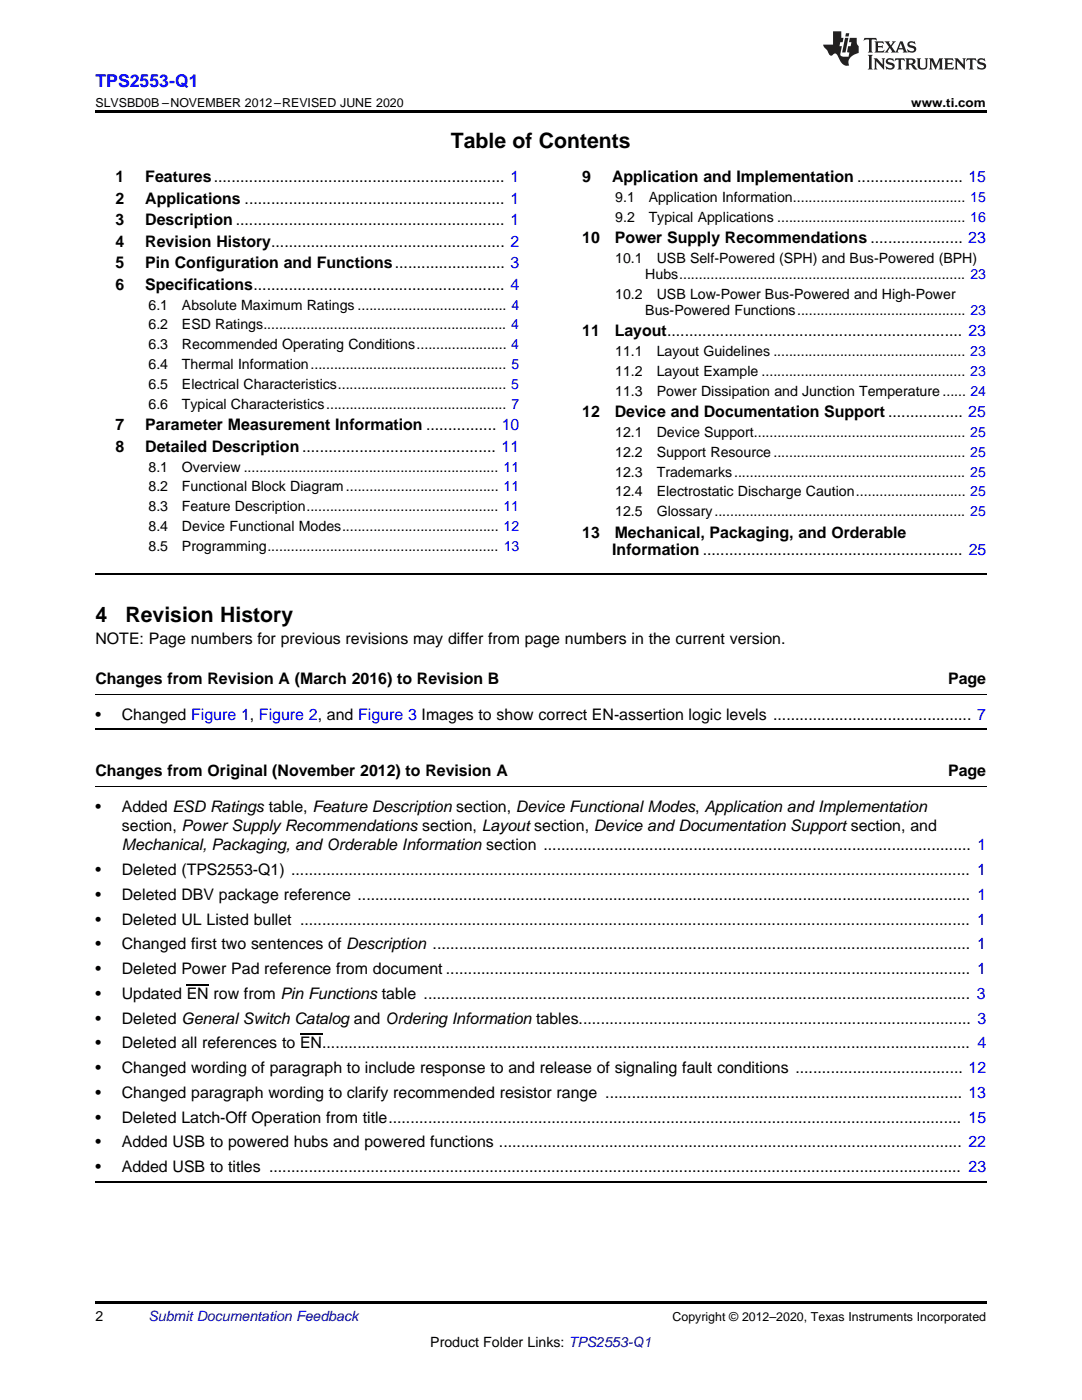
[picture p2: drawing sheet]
<svg xmlns="http://www.w3.org/2000/svg" width="216mm" height="279mm" viewBox="0 0 216 279" stroke-linecap="round" stroke-linejoin="round" font-family="sans-serif">
<defs><g id="words">
<g font-size="4.2">
<text x="90" y="29.6">Table of Contents</text>
<text x="19" y="124.1">4</text>
<text x="25" y="124.1">Revision History</text>
</g>
<text font-size="3.5" fill="#00f" x="19" y="17.3">TPS2553-Q1</text>
<g font-size="3.2">
<text x="23" y="36.3">1</text>
<text x="23" y="40.6">2</text>
<text x="29" y="36.3">Features.................................................................. 1</text>
<text x="29" y="40.6">Applications ........................................................... 1</text>
<text x="116.2" y="36.3">9</text>
<text x="122.1" y="36.3">Application and Implementation ........................ 15</text>
<text x="23" y="44.9">3</text>
<text x="29" y="44.9">Description ............................................................. 1</text>
<text x="23" y="49.2">4</text>
<text x="23" y="53.6">5</text>
<text x="29" y="49.2">Revision History..................................................... 2</text>
<text x="29" y="53.6">Pin Configuration and Functions......................... 3</text>
<text x="116.2" y="48.5">10</text>
<text x="122.7" y="48.5">Power Supply Recommendations ..................... 23</text>
<text x="23" y="57.9">6</text>
<text x="29" y="57.9">Specifications......................................................... 4</text>
<text x="116.2" y="67.1">11</text>
<text x="122.7" y="67.1">Layout................................................................... 23</text>
<text x="116.2" y="83.3">12</text>
<text x="122.7" y="83.3">Device and Documentation Support ................. 25</text>
<text x="23" y="85.9">7</text>
<text x="29" y="85.9">Parameter Measurement Information ................ 10</text>
<text x="23" y="90.2">8</text>
<text x="29" y="90.2">Detailed Description............................................ 11</text>
<text x="116.2" y="107.3">13</text>
<text x="122.7" y="107.3">Mechanical, Packaging, and Orderable</text>
<text x="122.2" y="110.8">Information ........................................................... 25</text>
<text x="19" y="128.4">NOTE: Page numbers for previous revisions may differ from page numbers in the current version.</text>
<text x="19" y="136.6">Changes from Revision A (March 2016) to Revision B</text>
<text x="189.2" y="136.6">Page</text>
<text x="19" y="143.6">•</text>
<text x="24.3" y="143.6">Changed Figure 1, Figure 2, and Figure 3 Images to show correct EN-assertion logic levels ............................................. 7</text>
<text x="19" y="154.9">Changes from Original (November 2012) to Revision A</text>
<text x="189.2" y="154.9">Page</text>
<text x="19" y="162">•</text>
<text x="24.3" y="162">Added ESD Ratings table, Feature Description section, Device Functional Modes, Application and Implementation</text>
<text x="24.3" y="165.8">section, Power Supply Recommendations section, Layout section, Device and Documentation Support section, and</text>
<text x="24.3" y="169.7">Mechanical, Packaging, and Orderable Information section ................................................................................................. 1</text>
<text x="19" y="174.7">•</text>
<text x="19" y="179.6">•</text>
<text x="24.3" y="174.7">Deleted (TPS2553-Q1) .......................................................................................................................................................... 1</text>
<text x="24.3" y="179.6">Deleted DBV package reference ........................................................................................................................................... 1</text>
<text x="19" y="184.5">•</text>
<text x="24.3" y="184.5">Deleted UL Listed bullet ........................................................................................................................................................ 1</text>
<text x="19" y="189.5">•</text>
<text x="24.3" y="189.5">Changed first two sentences of Description .......................................................................................................................... 1</text>
<text x="19" y="194.4">•</text>
<text x="24.3" y="194.4">Deleted Power Pad reference from document ....................................................................................................................... 1</text>
<text x="19" y="199.4">•</text>
<text x="24.3" y="199.4">Updated EN row from Pin Functions table ............................................................................................................................ 3</text>
<text x="19" y="204.3">•</text>
<text x="19" y="209.2">•</text>
<text x="24.3" y="204.3">Deleted General Switch Catalog and Ordering Information tables......................................................................................... 3</text>
<text x="24.3" y="209.2">Deleted all references to EN................................................................................................................................................... 4</text>
<text x="19" y="214.2">•</text>
<text x="24.3" y="214.2">Changed wording of paragraph to include response to and release of signaling fault conditions ...................................... 12</text>
<text x="19" y="219.1">•</text>
<text x="24.3" y="219.1">Changed paragraph wording to clarify recommended resistor range ................................................................................. 13</text>
<text x="19" y="224">•</text>
<text x="24.3" y="224">Deleted Latch-Off Operation from title.................................................................................................................................. 15</text>
<text x="19" y="229">•</text>
<text x="19" y="233.9">•</text>
<text x="24.3" y="229">Added USB to powered hubs and powered functions ......................................................................................................... 22</text>
<text x="24.3" y="233.9">Added USB to titles ............................................................................................................................................................. 23</text>
</g>
<g font-size="2.8">
<text x="122.8" y="40.3">9.1</text>
<text x="129.4" y="40.3">Application Information............................................ 15</text>
<text x="122.8" y="44.2">9.2</text>
<text x="129.4" y="44.2">Typical Applications ................................................ 16</text>
<text x="122.8" y="52.5">10.1</text>
<text x="131" y="52.5">USB Self-Powered (SPH) and Bus-Powered (BPH)</text>
<text x="122.8" y="59.6">10.2</text>
<text x="128.8" y="55.7">Hubs......................................................................... 23</text>
<text x="131" y="59.6">USB Low-Power Bus-Powered and High-Power</text>
<text x="29.6" y="61.8">6.1</text>
<text x="29.6" y="65.8">6.2</text>
<text x="36.3" y="61.8">Absolute Maximum Ratings ...................................... 4</text>
<text x="36.3" y="65.8">ESD Ratings.............................................................. 4</text>
<text x="128.8" y="62.8">Bus-Powered Functions........................................... 23</text>
<text x="29.6" y="69.7">6.3</text>
<text x="36.3" y="69.7">Recommended Operating Conditions....................... 4</text>
<text x="122.8" y="71">11.1</text>
<text x="131" y="71">Layout Guidelines ................................................. 23</text>
<text x="29.6" y="73.7">6.4</text>
<text x="29.6" y="77.6">6.5</text>
<text x="36.3" y="73.7">Thermal Information.................................................. 5</text>
<text x="36.3" y="77.6">Electrical Characteristics........................................... 5</text>
<text x="122.8" y="75">11.2</text>
<text x="131" y="75">Layout Example .................................................... 23</text>
<text x="29.6" y="81.6">6.6</text>
<text x="36.3" y="81.6">Typical Characteristics.............................................. 7</text>
<text x="122.8" y="79">11.3</text>
<text x="131" y="79">Power Dissipation and Junction Temperature ...... 24</text>
<text x="122.8" y="87.2">12.1</text>
<text x="131" y="87.2">Device Support...................................................... 25</text>
<text x="29.6" y="94.1">8.1</text>
<text x="36.3" y="94.1">Overview ................................................................. 11</text>
<text x="122.8" y="91.2">12.2</text>
<text x="122.8" y="95.1">12.3</text>
<text x="131" y="91.2">Support Resource ................................................. 25</text>
<text x="131" y="95.1">Trademarks........................................................... 25</text>
<text x="29.6" y="98.1">8.2</text>
<text x="36.3" y="98.1">Functional Block Diagram....................................... 11</text>
<text x="122.8" y="99.1">12.4</text>
<text x="131" y="99.1">Electrostatic Discharge Caution............................ 25</text>
<text x="29.6" y="102">8.3</text>
<text x="29.6" y="106">8.4</text>
<text x="36.3" y="102">Feature Description................................................. 11</text>
<text x="36.3" y="106">Device Functional Modes........................................ 12</text>
<text x="122.8" y="103">12.5</text>
<text x="131" y="103">Glossary................................................................ 25</text>
<text x="29.6" y="109.9">8.5</text>
<text x="36.3" y="109.9">Programming........................................................... 13</text>
<text x="19" y="263.6">2</text>
<text x="85.9" y="268.9">Product Folder Links: TPS2553-Q1</text>
</g>
<text font-size="2.8" fill="#0000c8" x="29.6" y="263.6">Submit Documentation Feedback</text>
<g font-size="2.5">
<text x="19" y="21.4">SLVSBD0B –NOVEMBER 2012–REVISED JUNE 2020</text>
<text x="181.8" y="21.4">www.ti.com</text>
<text x="134.2" y="263.6">Copyright © 2012–2020, Texas Instruments Incorporated</text>
</g>
</g></defs>
<path d="M19 22h177.8v.5h-177.8zM19 259.7h177.8v.5h-177.8z" fill="#000"/>
<path d="M19 114.5h177.8M19 145.6h177.8M19 235.9h177.8" fill="none" stroke="#000" stroke-width=".35"/>
<path d="M19 138.6h177.8M19 157h177.8" fill="none" stroke="#000" stroke-width=".2"/>
<g fill="#231f20">
<path d="M172.5 7.6l-.1 .5 .4-.2h.6v.1v2.1l-.2 .4h.9l-.2-.4v-2.1l.1-.1h.5l.5 .2-.2-.5zM174.5 8.3l.2 .3v1.5l-.2 .4h1.8l.2-.6a1.04 1.04 0 0 1-1.3 .2v-.7h.6l.3 .2v-.6l-.3 .2h-.6v-.6l.8-.1 .4 .3-.2-.5zM176.5 8.3l.9 1.1-.9 1.1h.8l-.2-.2 .4-.7 .5 .7-.2 .2h1.5l-.2-.2 .2-.4h.9l.1 .4-.2 .2h1l-.3-.3-.7-1.9h-.5l-.9 2-.8-1 .9-1h-.8l.1 .3-.4 .5-.3-.6 .1-.2zM179.7 8.6l.4 1h-.7zM181.3 8.4a.63 .63 0 0 0-.2 .7 .63 .63 0 0 0 .6 .4l.6 .2 .1 .2a.75 .75 0 0 1-.7 .4 .75 .75 0 0 1-.6-.5l.1 .7 .1-.1a1.11 1.11 0 0 0 1.5-.6 1.13 1.13 0 0 0-1.2-.8l-.1-.4a1.04 1.04 0 0 1 1.2 .2l-.2-.5-.2 .1-.4-.2zM173.2 10.9l.2 .4v2.2l-.2 .4h1l-.3-.4v-2.2l.3-.4zM174.3 11.6l.3 .4v1.5l-.3 .4h.8l-.2-.4v-1.3l1.5 1.7v-1.9l.2-.4h-.7l.2 .4v.9l-1.1-1.3zM177 11.8a.62 .62 0 0 0-.2 .7 .62 .62 0 0 0 .6 .4l.6 .1 .1 .3a.76 .76 0 0 1-.7 .3 .76 .76 0 0 1-.7-.4l.2 .7 .1-.1a1.11 1.11 0 0 0 1.5-.6 1.13 1.13 0 0 0-1.2-.8l-.1-.4a1.04 1.04 0 0 1 1.2 .2l-.2-.6-.2 .1-.5-.1zM178.7 11.6l-.2 .6a.61 .61 0 0 1 .8-.3v1.6l-.2 .4h.9l-.2-.4v-1.6a.63 .63 0 0 1 .7 .3l-.1-.6zM180.6 11.6l.3 .4v1.5l-.3 .4h1l-.2-.2-.1-.8 .6 .2a.76 .76 0 0 0 1.2 .7l-1-1a.58 .58 0 0 0 .6-.5 .58 .58 0 0 0-.5-.6zM181.4 11.9h.1a.45 .45 0 0 1 .5 .1 .45 .45 0 0 1 .1 .5l-.8 .2zM182.9 11.6l.2 .2a2.17 2.17 0 0 0 .3 1.9 .99 .99 0 0 0 1.6-.6v-1.1l.2-.4h-.7l.2 .2a1.92 1.92 0 0 1-.2 1.8 .6 .6 0 0 1-.9-.5v-1.1l.2-.4zM185.4 11.6l.2 .4v1.5l-.2 .4h.7l-.2-.4v-1.4l.8 1.8 .8-1.8v1.4l-.2 .4h.9l-.2-.4v-1.5l.2-.4h-.8l-.6 1.5-.6-1.5zM188.4 11.6l.2 .4v1.5l-.2 .4h1.8l.1-.6a1.04 1.04 0 0 1-1.2 .1v-.6h.5l.4 .2v-.6l-.4 .2h-.5v-.7h.8l.3 .3-.1-.6zM190.5 11.6l.2 .4v1.5l-.2 .4h.7l-.2-.4v-1.3l1.5 1.7v-1.9l.2-.4h-.7l.2 .4v.9l-1.1-1.3zM192.9 11.6l-.1 .6a.61 .61 0 0 1 .7-.3l.1 1.6-.3 .4h1l-.3-.4 .1-1.6a.63 .63 0 0 1 .7 .3l-.1-.6zM195.2 11.8a.62 .62 0 0 0-.2 .7 .62 .62 0 0 0 .6 .4l.6 .1 .1 .3a.76 .76 0 0 1-.7 .3 .76 .76 0 0 1-.6-.4l.1 .7 .1-.1a1.11 1.11 0 0 0 1.6-.6 1.13 1.13 0 0 0-1.3-.8l-.1-.4a1.04 1.04 0 0 1 1.2 .2l-.1-.6-.2 .1-.5-.1z"/>
<path d="M166.2 6.3v2.6h-1.9v.4l.8 .9a.91 .91 0 0 0 1 .8 .56 .56 0 0 1 .5-.3 .56 .56 0 0 1 .5 .3l.4 .8a1.53 1.53 0 0 0 1.9 1.2 1.54 1.54 0 0 1 1-2.1l.9-.3v-1.4a1.52 1.52 0 0 1-.4-1.6h-1.3l-.2 .8h.5l-.2 .8h-.5l-.1 1v.2l.4 .1-.2 .8a1.93 1.93 0 0 1-1.6-.3l.3-1.8h-.5l.2-.8h.4l.2-.8h-.4v-1.3zM168.6 7.6l-.6 2.9h.7l.6-2.9zM168.8 6.6l-.1 .7h.6l.2-.7z"/>
</g>
<path d="M37.3 196.6h4.4M59.9 206.4h4.4" fill="none" stroke="#000" stroke-width=".21"/>
<use href="#words"/>
</svg>
